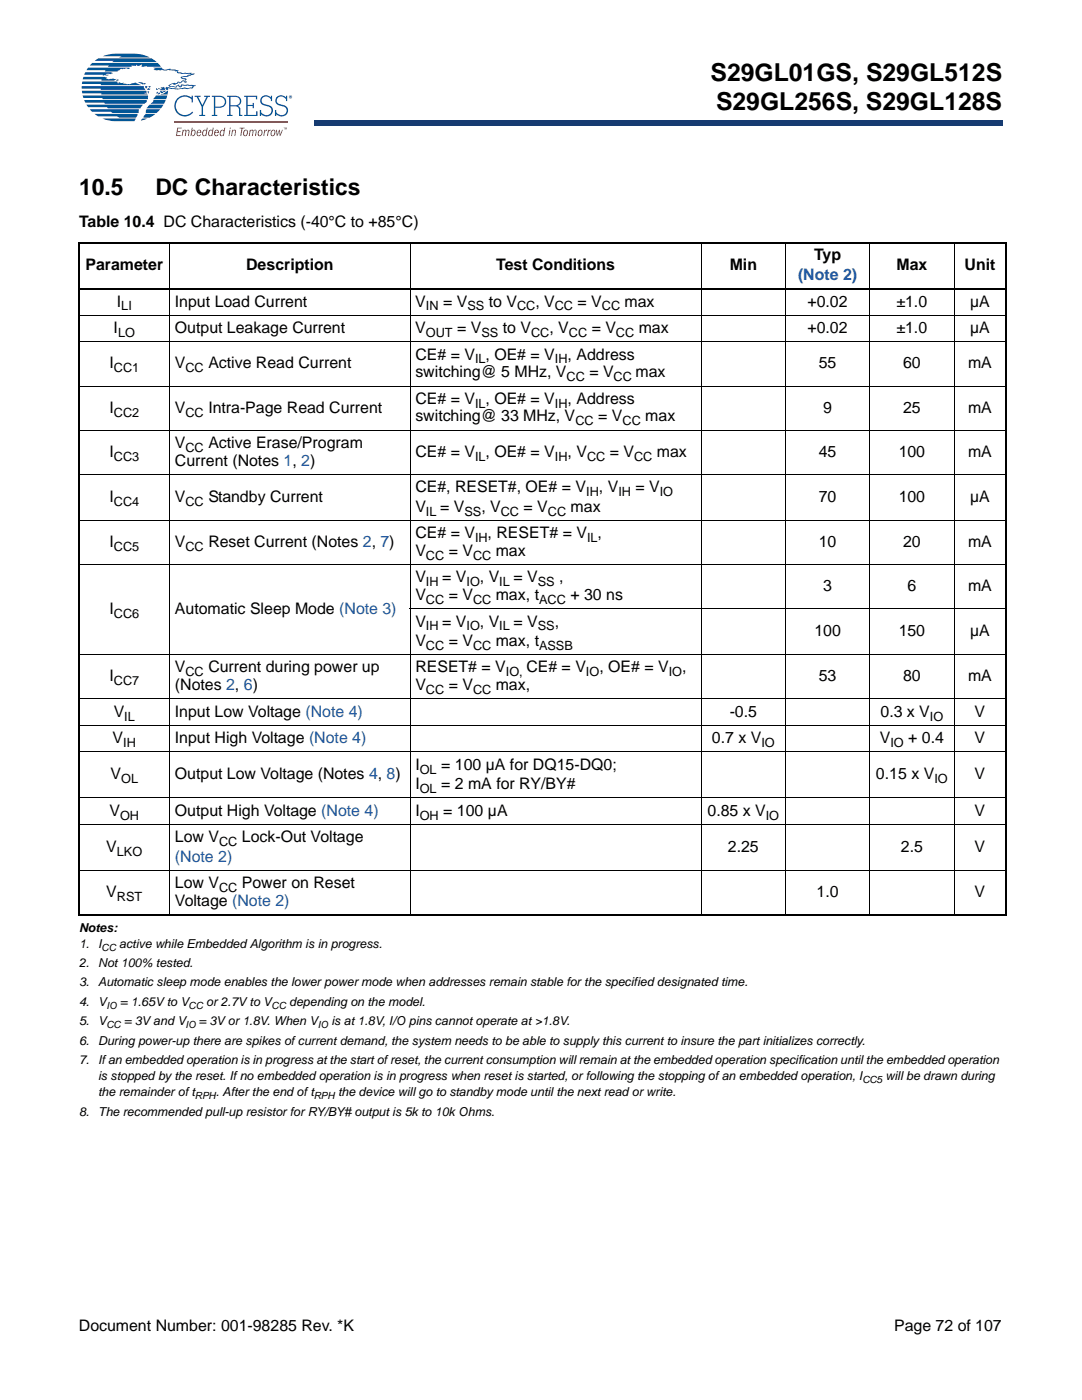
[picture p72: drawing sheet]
<svg xmlns="http://www.w3.org/2000/svg" width="216mm" height="279mm" viewBox="0 0 216 279" stroke-linecap="round" stroke-linejoin="round" font-family="sans-serif">
<defs><g id="words">
<g font-size="4.9">
<text x="141.8" y="16.3">S29GL01GS, S29GL512S</text>
<text x="142.9" y="21.9">S29GL256S, S29GL128S</text>
</g>
<g font-size="4.6">
<text x="15.8" y="38.8">10.5</text>
<text x="31" y="38.8">DC Characteristics</text>
</g>
<g font-size="3.2">
<text x="15.8" y="45.3">Table 10.4 DC Characteristics (-40°C to +85°C)</text>
<text x="17.1" y="53.9">Parameter</text>
<text x="49.1" y="53.9">Description</text>
<text x="99" y="53.9">Test Conditions</text>
<text x="145.6" y="53.9">Min</text>
<text x="162.4" y="52">Typ</text>
<text x="178.9" y="53.9">Max</text>
<text x="192.5" y="53.9">Unit</text>
<text x="23.3" y="61.2">I</text>
<text x="34.9" y="61.2">Input Load Current</text>
<text x="82.9" y="61.2">V</text>
<text x="88.4" y="61.2">= V</text>
<text x="97.5" y="61.2">to V</text>
<text x="106.8" y="61.2">, V</text>
<text x="115.3" y="61.2">= V</text>
<text x="124.6" y="61.2">max</text>
<text x="161.1" y="61.2">+0.02</text>
<text x="178.9" y="61.2">±1.0</text>
<text x="193.6" y="61.2">µA</text>
<text x="22.7" y="66.5">I</text>
<text x="34.9" y="66.5">Output Leakage Current</text>
<text x="82.9" y="66.5">V</text>
<text x="82.9" y="71.8">CE# = V , OE# = V</text>
<text x="91.2" y="66.5">= V</text>
<text x="100.3" y="66.5">to V</text>
<text x="109.6" y="66.5">, V</text>
<text x="113.3" y="71.8">, Address</text>
<text x="118.1" y="66.5">= V</text>
<text x="127.4" y="66.5">max</text>
<text x="161.1" y="66.5">+0.02</text>
<text x="178.9" y="66.5">±1.0</text>
<text x="193.6" y="66.5">µA</text>
<text x="21.8" y="73.5">I</text>
<text x="34.9" y="73.5">V</text>
<text x="41.6" y="73.5">Active Read Current</text>
<text x="82.9" y="75.3">switching@ 5 MHz, V</text>
<text x="117.6" y="75.3">= V</text>
<text x="126.8" y="75.3">max</text>
<text x="163.4" y="73.5">55</text>
<text x="180.2" y="73.5">60</text>
<text x="193.2" y="73.5">mA</text>
<text x="21.8" y="82.3">I</text>
<text x="34.9" y="82.3">V</text>
<text x="41.6" y="82.3">Intra-Page Read Current</text>
<text x="82.9" y="80.6">CE# = V , OE# = V</text>
<text x="113.3" y="80.6">, Address</text>
<text x="164.3" y="82.3">9</text>
<text x="180.2" y="82.3">25</text>
<text x="193.2" y="82.3">mA</text>
<text x="34.9" y="89.4">V</text>
<text x="41.6" y="89.4">Active Erase/Program</text>
<text x="82.9" y="84.1">switching@ 33 MHz, V</text>
<text x="119.4" y="84.1">= V</text>
<text x="128.8" y="84.1">max</text>
<text x="21.8" y="91.2">I</text>
<text x="34.9" y="92.9">Current (Notes 1, 2)</text>
<text x="82.9" y="91.2">CE# = V , OE# = V</text>
<text x="113.3" y="91.2">, V</text>
<text x="121.7" y="91.2">= V</text>
<text x="131.1" y="91.2">max</text>
<text x="163.4" y="91.2">45</text>
<text x="179.3" y="91.2">100</text>
<text x="193.2" y="91.2">mA</text>
<text x="21.8" y="100.2">I</text>
<text x="34.9" y="100.2">V</text>
<text x="41.6" y="100.2">Standby Current</text>
<text x="82.9" y="98.2">CE#, RESET#, OE# = V</text>
<text x="119.5" y="98.2">, V</text>
<text x="126.8" y="98.2">= V</text>
<text x="163.4" y="100.2">70</text>
<text x="179.3" y="100.2">100</text>
<text x="193.6" y="100.2">µA</text>
<text x="82.9" y="107.4">CE# = V</text>
<text x="82.9" y="102.1">V</text>
<text x="87.8" y="102.1">= V</text>
<text x="96.1" y="102.1">, V</text>
<text x="97.3" y="107.4">, RESET# = V ,</text>
<text x="104.5" y="102.1">= V</text>
<text x="113.9" y="102.1">max</text>
<text x="21.8" y="109.2">I</text>
<text x="34.9" y="109.2">V</text>
<text x="41.6" y="109.2">Reset Current (Notes 2, 7)</text>
<text x="82.9" y="110.9">V</text>
<text x="89.5" y="110.9">= V</text>
<text x="98.9" y="110.9">max</text>
<text x="163.4" y="109.2">10</text>
<text x="180.2" y="109.2">20</text>
<text x="193.2" y="109.2">mA</text>
<text x="82.9" y="119.7">V</text>
<text x="82.9" y="116.2">V</text>
<text x="88.2" y="116.2">= V</text>
<text x="89.5" y="119.7">= V</text>
<text x="95.8" y="116.2">, V</text>
<text x="98.9" y="119.7">max, t</text>
<text x="102.4" y="116.2">= V</text>
<text x="111.6" y="116.2">,</text>
<text x="113.8" y="119.7">+ 30 ns</text>
<text x="164.3" y="118">3</text>
<text x="181.1" y="118">6</text>
<text x="193.2" y="118">mA</text>
<text x="21.8" y="122.6">I</text>
<text x="34.9" y="122.6">Automatic Sleep Mode (Note 3)</text>
<text x="82.9" y="125">V</text>
<text x="88.2" y="125">= V</text>
<text x="95.8" y="125">, V</text>
<text x="102.4" y="125">= V</text>
<text x="110.7" y="125">,</text>
<text x="82.9" y="128.9">V</text>
<text x="89.5" y="128.9">= V</text>
<text x="98.9" y="128.9">max, t</text>
<text x="162.5" y="127">100</text>
<text x="179.3" y="127">150</text>
<text x="193.6" y="127">µA</text>
<text x="21.8" y="136">I</text>
<text x="34.9" y="134.2">V</text>
<text x="34.9" y="137.7">(Notes 2, 6)</text>
<text x="41.6" y="134.2">Current during power up</text>
<text x="82.9" y="134.2">RESET# = V</text>
<text x="82.9" y="137.7">V</text>
<text x="89.5" y="137.7">= V</text>
<text x="98.9" y="137.7">max,</text>
<text x="105" y="134.2">CE# = V</text>
<text x="119.6" y="134.2">, OE# = V</text>
<text x="136.1" y="134.2">,</text>
<text x="163.4" y="136">53</text>
<text x="180.2" y="136">80</text>
<text x="193.2" y="136">mA</text>
<text x="22.7" y="143">V</text>
<text x="34.9" y="143">Input Low Voltage (Note 4)</text>
<text x="145.6" y="143">-0.5</text>
<text x="175.7" y="143">0.3 x V</text>
<text x="194.5" y="143">V</text>
<text x="22.5" y="148.3">V</text>
<text x="34.9" y="148.3">Input High Voltage (Note 4)</text>
<text x="142" y="148.3">0.7 x V</text>
<text x="175.6" y="148.3">V</text>
<text x="181.2" y="148.3">+ 0.4</text>
<text x="194.5" y="148.3">V</text>
<text x="22.1" y="155.5">V</text>
<text x="34.9" y="155.5">Output Low Voltage (Notes 4, 8)</text>
<text x="82.9" y="153.6">I</text>
<text x="88" y="153.6">= 100 µA for DQ15-DQ0;</text>
<text x="174.8" y="155.5">0.15 x V</text>
<text x="194.5" y="155.5">V</text>
<text x="82.9" y="157.5">I</text>
<text x="88" y="157.5">= 2 mA for RY/BY#</text>
<text x="21.8" y="162.8">V</text>
<text x="34.9" y="162.8">Output High Voltage (Note 4)</text>
<text x="82.9" y="162.8">I</text>
<text x="88.4" y="162.8">= 100 µA</text>
<text x="141.2" y="162.8">0.85 x V</text>
<text x="194.5" y="162.8">V</text>
<text x="21.2" y="170">V</text>
<text x="34.9" y="168.1">Low V</text>
<text x="48.3" y="168.1">Lock-Out Voltage</text>
<text x="145.2" y="170">2.25</text>
<text x="179.7" y="170">2.5</text>
<text x="194.5" y="170">V</text>
<text x="21.2" y="179">V</text>
<text x="34.9" y="177.2">Low V</text>
<text x="48.3" y="177.2">Power on Reset</text>
<text x="162.9" y="179">1.0</text>
<text x="194.5" y="179">V</text>
<text x="34.9" y="180.8">Voltage (Note 2)</text>
<text x="15.7" y="265.6">Document Number: 001-98285 Rev. *K</text>
<text x="178.4" y="265.6">Page 72 of 107</text>
</g>
<g font-size="3.2" fill="#1f52a1">
<text x="159.2" y="55.9">(Note 2)</text>
<text x="34.9" y="171.9">(Note 2)</text>
</g>
<g font-size="2.5">
<text x="24.2" y="62">LI</text>
<text x="85" y="62">IN</text>
<text x="93.3" y="62">SS</text>
<text x="103.2" y="62">CC</text>
<text x="110.7" y="62">CC</text>
<text x="120.1" y="62">CC</text>
<text x="23.6" y="67.2">LO</text>
<text x="85" y="67.2">OUT</text>
<text x="96.1" y="67.2">SS</text>
<text x="106" y="67.2">CC</text>
<text x="113.5" y="67.2">CC</text>
<text x="122.9" y="67.2">CC</text>
<text x="22.7" y="74.3">CC1</text>
<text x="37" y="74.3">CC</text>
<text x="94.8" y="72.5">IL</text>
<text x="110.7" y="72.5">IH</text>
<text x="113.1" y="76.1">CC</text>
<text x="122.4" y="76.1">CC</text>
<text x="22.7" y="83.1">CC2</text>
<text x="37" y="83.1">CC</text>
<text x="94.8" y="81.4">IL</text>
<text x="110.7" y="81.4">IH</text>
<text x="114.8" y="84.9">CC</text>
<text x="124.2" y="84.9">CC</text>
<text x="22.7" y="91.9">CC3</text>
<text x="37" y="90.2">CC</text>
<text x="94.8" y="91.9">IL</text>
<text x="110.7" y="91.9">IH</text>
<text x="117.1" y="91.9">CC</text>
<text x="126.5" y="91.9">CC</text>
<text x="22.7" y="100.9">CC4</text>
<text x="37" y="100.9">CC</text>
<text x="117" y="99">IH</text>
<text x="123.4" y="99">IH</text>
<text x="131.7" y="99">IO</text>
<text x="85" y="102.9">IL</text>
<text x="92.7" y="102.9">SS</text>
<text x="99.9" y="102.9">CC</text>
<text x="109.3" y="102.9">CC</text>
<text x="22.7" y="109.9">CC5</text>
<text x="37" y="109.9">CC</text>
<text x="85" y="111.7">CC</text>
<text x="94.4" y="111.7">CC</text>
<text x="94.8" y="108.2">IH</text>
<text x="117.1" y="108.2">IL</text>
<text x="85" y="117">IH</text>
<text x="93.1" y="117">IO</text>
<text x="99.6" y="117">IL</text>
<text x="107.3" y="117">SS</text>
<text x="22.7" y="123.3">CC6</text>
<text x="85" y="120.5">CC</text>
<text x="85" y="125.8">IH</text>
<text x="93.1" y="125.8">IO</text>
<text x="94.4" y="120.5">CC</text>
<text x="99.6" y="125.8">IL</text>
<text x="107.3" y="125.8">SS</text>
<text x="107.6" y="120.5">ACC</text>
<text x="85" y="129.7">CC</text>
<text x="94.4" y="129.7">CC</text>
<text x="107.6" y="129.7">ASSB</text>
<text x="22.7" y="136.8">CC7</text>
<text x="37" y="135">CC</text>
<text x="100.9" y="135">IO,</text>
<text x="116.9" y="135">IO</text>
<text x="133.4" y="135">IO</text>
<text x="24.8" y="143.8">IL</text>
<text x="85" y="138.5">CC</text>
<text x="94.4" y="138.5">CC</text>
<text x="185.5" y="143.8">IO</text>
<text x="24.6" y="149.1">IH</text>
<text x="151.9" y="149.1">IO</text>
<text x="177.7" y="149.1">IO</text>
<text x="83.8" y="154.4">OL</text>
<text x="24.2" y="156.3">OL</text>
<text x="83.8" y="158.3">OL</text>
<text x="186.4" y="156.3">IO</text>
<text x="24" y="163.6">OH</text>
<text x="83.8" y="163.6">OH</text>
<text x="152.8" y="163.6">IO</text>
<text x="23.3" y="170.8">LKO</text>
<text x="43.7" y="168.9">CC</text>
<text x="23.3" y="179.8">RST</text>
<text x="43.7" y="178">CC</text>
<text x="15.8" y="185.9">Notes:</text>
<text x="15.8" y="189.1">1.</text>
<text x="19.6" y="189.1">I</text>
<text x="23.8" y="189.1">active while Embedded Algorithm is in progress.</text>
<text x="15.8" y="193">2.</text>
<text x="15.8" y="196.9">3.</text>
<text x="19.6" y="196.9">Automatic sleep mode enables the lower power mode when addresses remain stable for the specified designated time.</text>
<text x="19.6" y="193">Not 100% tested.</text>
<text x="15.8" y="200.8">4.</text>
<text x="19.6" y="200.8">V</text>
<text x="24" y="200.8">= 1.65V to V</text>
<text x="41.2" y="200.8">or 2.7V to V</text>
<text x="57.7" y="200.8">depending on the model.</text>
<text x="15.8" y="208.5">6.</text>
<text x="15.8" y="204.6">5.</text>
<text x="19.6" y="208.5">During power-up there are spikes of current demand, the system needs to be able to supply this current to insure the part initializes correctly.</text>
<text x="19.6" y="204.6">V</text>
<text x="24.8" y="204.6">= 3V and V</text>
<text x="39.7" y="204.6">= 3V or 1.8V. When V</text>
<text x="66.1" y="204.6">is at 1.8V, I/O pins cannot operate at &gt;1.8V.</text>
<text x="15.8" y="212.4">7.</text>
<text x="19.6" y="212.4">If an embedded operation is in progress at the start of reset, the current consumption will remain at the embedded operation specification until the embedded operation</text>
<text x="19.6" y="215.6">is stopped by the reset. If no embedded operation is in progress when reset is started, or following the stopping of an embedded operation, I</text>
<text x="176.7" y="215.6">will be drawn during</text>
<text x="19.6" y="218.8">the remainder of t</text>
<text x="43.1" y="218.8">. After the end of t</text>
<text x="67.5" y="218.8">the device will go to standby mode until the next read or write.</text>
<text x="15.8" y="222.6">8.</text>
<text x="19.6" y="222.6">The recommended pull-up resistor for RY/BY# output is 5k to 10k Ohms.</text>
</g>
<g font-size="2">
<text x="20.3" y="189.7">CC</text>
<text x="21.2" y="201.4">IO</text>
<text x="37.6" y="201.4">CC</text>
<text x="54.2" y="201.4">CC</text>
<text x="21.2" y="205.3">CC</text>
<text x="37" y="205.3">IO</text>
<text x="63.4" y="205.3">IO</text>
<text x="38.9" y="219.4">RPH</text>
<text x="62.6" y="219.4">RPH</text>
<text x="172.1" y="216.2">CC5</text>
</g>
</g></defs>
<path d="M62.8 24.1h137.3v.9h-137.3z" fill="#163b71"/>
<path d="M62.7 25h137.3M62.8 24.1h137.2" fill="none" stroke="#163b71" stroke-width=".2"/>
<path d="M62.7 24h.2v1h-.2z" fill="#163b71"/>
<path d="M16.3 10.7h42v16.5h-42z" fill="#fff"/>
<g fill="#005596">
<path d="M29.5 17.6l.5 .1-.1 .2h-.6z"/>
<path d="M16.3 18.1h12.9a.28 .28 0 0 1 0 .4 .28 .28 0 0 1-.4 .1l.6 .3h-9.2v-.3h-3.8z"/>
<path d="M17 14.4h5.5l-.3 .2 .3 .1-1.5 .1 .7 .2h-.9l-.3 .2 .1-.3h-3.8z"/>
<path d="M18.9 12.2l.7-.6h10.6l1.1 .8h-8.9l.3-.3z"/>
<path d="M20.5 11.2l2-.5h4.5h-.2l1.6 .2 1.5 .6h-6.2l.6-.3z"/>
<path d="M16.4 16.3h6.9l.3 .4 .2-.3 .5 .2 .4-.1-.1 .2 1.3 .1a1.82 1.82 0 0 1 2.2 .2h-8v-.2h-3.8z"/>
<path d="M27.6 16.4h.5l.4 .1 .1 .2 .4-.1v.1l-.6 .1z"/>
<path d="M16.6 15.3h4.3l.5 .2-.2 .1a.85 .85 0 0 0 1 .1h1.1l-.4 .4h-2.7l.1-.3h-3.8z"/>
<path d="M23.2 16l.4-.2v.3h-.4z"/>
<path d="M17.6 13.5h8.1l.2 .1-.2 .2-.5-.2-.4 .1a1.76 1.76 0 0 0-1.4 .6h-2.5l.1-.3h-3.7z"/>
<path d="M30.6 13.5h1.7a.98 .98 0 0 0 1.4 .3l.3-.1 .1 .2 1.5 .1-.1 .3 .1 .1 .9 .2 .4-.1h1.3l-.1 .2h.8l-.9 .4h-.3l-.1 .2-1.3 .2 .9 .2v.2l-.2 .2 .3 .2a.37 .37 0 0 1-.4 .2 .37 .37 0 0 1-.3-.3l-.6 .4-.4-.1-.2 .2h-.5l.2 .2h-.2a.69 .69 0 0 0-1 .2l1.2 .2-.1-.2 .7-.2 .2 .3a.61 .61 0 0 1 .9-.3l.6-.1 1.7 .2-.8 .7-2.9 .2-1.9-.3v.3h-.3a.31 .31 0 0 1-.2-.3 .31 .31 0 0 1 .2-.3l1 .3a5.2 5.2 0 0 0 2.6-.1l.5 .1 1.1-.1-.1-.2 .2-.1-2.2-.1v.2l-.3 .1h-.2l-.2-.3-.4 .1v.3l-1.4-.2-.3-.3 1.1-.4a.92 .92 0 0 0 1-.3l.3 .1 .4-.2a.45 .45 0 0 1 .7 .2l-.2-.4 .1-.2a.55 .55 0 0 1-.8-.5l1.2-.1 .2-.3h.6l-.3-.2-1.6 .1-.6-.2h-.3v-.4h-.3l-.2-.2-4.2-.1 .5-.2h-.3z"/>
<path d="M32.1 17.5l.5-.2 .2 .2 .2 .4h-1.1l.4-.2-.2-.1z"/>
<path d="M31.2 17.6l.3 .3h-.3z"/>
<path d="M16.3 17.2h12.4l.3 .7h-8.9v-.2h-3.8z"/>
<path d="M31.6 17.6l.3 .1-.2 .2z"/>
<path d="M29.7 17.2h.3v.1l-.1 .2-.2-.1z"/>
<path d="M29 17.2h.4l-.2 .5z"/>
<path d="M29.5 18.2l.3 .1-.1 .3-.2-.2z"/>
<path d="M18.2 12.7l.2-.1h13.1l.6 .7h-2.8l-.1-.1-.7 .1h-.3l.1-.4-.7 .3-.4-.3-.1 .2h-.8v.2h-4.8l.2-.2h-3.8z"/>
<path d="M31.9 18.1l1.2 .1a.44 .44 0 0 1-.7 0l-.2 .1 .4 .2-.5 .1z"/>
<path d="M32.1 18.8l.7-.2 .7-.5-.1 .8h-1.3z"/>
<path d="M31.7 18.5h.2v.2l-.5 .1z"/>
<path d="M31.3 18.4h.3l-.3 .3z"/>
<path d="M16.5 19h13v.2v.6h-9l-.1-.2h-3.8z"/>
<path d="M16.8 20h12.5v.1l-.4 .6h-8l-.1-.2h-3.8z"/>
<path d="M17.2 20.9h11.3l-.5 .7h-6.5l-.1-.2h-3.8z"/>
<path d="M17.9 21.8h9.8v.8h-5.3l-.2-.3h-3.8z"/>
<path d="M18.9 22.7h8.6l-.4 .8h-3.3l-.4-.3h-3.8z"/>
<path d="M20.4 23.7h6.7l-.3 .5h-3.7l-1.1-.1z"/>
<path d="M31.1 19h2.3l-.3 .8h-2.5z"/>
<path d="M30.6 20h2.5l-.4 .7h-2.6l.5-.5z"/>
<path d="M29.6 21.2l.2-.3h2.8l-.5 .7-2.8 .1z"/>
<path d="M29.2 21.8h2.8l-.8 .8h-2.1z"/>
<path d="M29 22.7h2l-1.2 .8h-1.2z"/>
<path d="M28.2 23.8l.2-.1h1l-1.3 .4z"/>
<path d="M35.4 19.6a2.15 2.15 0 0 1 2.8-.1v-.4h.3v1.3h-.3v-.6a1.84 1.84 0 0 0-2.6 .1 1.84 1.84 0 0 0 .1 2.6 1.84 1.84 0 0 0 2.7-.2l.1 .1a2.11 2.11 0 0 1-3 .3 2.11 2.11 0 0 1-.1-3.1z"/>
<path d="M38.8 19.1h1.2v.2h-.5l.9 1.7 .8-1.7h-.5v-.2h1.2v.2h-.4l-1 2v1.6h.4v.2h-1.1v-.2h.4v-1.6l-1-2h-.4z"/>
<path d="M48.7 19.1h2.6v.7h-.2v-.5h-1.7v1.6h1v-.4h.3v1.1h-.3v-.4h-1v1.7h1.7v-.7h.3v.9h-2.7v-.2h.4v-3.6h-.4z"/>
<path d="M52.1 19.4a1.28 1.28 0 0 1 2 .1v-.4h.2v1.1h-.2a.89 .89 0 0 0-1.1-.9 .89 .89 0 0 0-.6 1.2l.4 .3a1.49 1.49 0 0 1 1.7 1.2 1.34 1.34 0 0 1-1 1.2 1.34 1.34 0 0 1-1.4-.4v.3h-.3v-1.2h.3a.99 .99 0 0 0 1.1 1.1 .89 .89 0 0 0 1-.7 .89 .89 0 0 0-.7-1 1.44 1.44 0 0 1-1.6-1.2z"/>
<path d="M55.1 19.4a1.28 1.28 0 0 1 2 .1v-.4h.2v1.1h-.2a.89 .89 0 0 0-1.1-.9 .89 .89 0 0 0-.6 1.2l.4 .3a1.49 1.49 0 0 1 1.7 1.2 1.34 1.34 0 0 1-.9 1.2 1.34 1.34 0 0 1-1.5-.4v.3h-.2v-1.2h.2a.99 .99 0 0 0 1.1 1.1 .89 .89 0 0 0 1-.7 .89 .89 0 0 0-.7-1 1.44 1.44 0 0 1-1.6-1.2z"/>
<path d="M43 19.3v2a1.58 1.58 0 0 0 1.8-.7 .99 .99 0 0 0-1-1.3zM42.3 19.1a2.62 2.62 0 0 1 2.6 .5 1.21 1.21 0 0 1 .1 1.3 1.21 1.21 0 0 1-1.3 .6h-.7v1.4h.4v.2h-1.1v-.2h.4v-3.6h-.4z"/>
<path d="M46 19.3v1.7h1a.84 .84 0 0 0 .9-.9 .84 .84 0 0 0-1.1-.8zM45.3 19.1a2.71 2.71 0 0 1 2.6 .4 .99 .99 0 0 1-.5 1.6 .77 .77 0 0 1 .6 .9v.9h.4v.2h-.7v-1.1a.73 .73 0 0 0-.9-.8h-.8v1.7h.4v.2h-1.1v-.2h.4v-3.6h-.4z"/>
</g>
<path d="M34.8 24.3h22.7" fill="none" stroke="#e12726" stroke-width=".29"/>
<g fill="#e12726">
<path d="M35.4 25.5h.9l-.1 .1h-.7v.6h.5v.2h-.6l-.1 .6h.8l-.1 .1h-.9z"/>
<path d="M36.4 25.9h.2v.2l.3-.2 .3 .2a.35 .35 0 0 1 .5-.2 .35 .35 0 0 1 .1 .5l-.1 .7h-.2l.1-.9-.2-.1-.4 1h-.1l.1-.9-.1-.2a1.08 1.08 0 0 0-.5 1.1h-.2z"/>
<path d="M46.3 25.9h.2l-.1 .2a.35 .35 0 0 1 .5-.2 .35 .35 0 0 1 .2 .6l-.2 .6h-.1l.1-.9v-.1h-.3l-.3 1h-.2z"/>
<path d="M47.8 25.5h1v.1h-.4l-.3 1.5h-.2l.3-1.5h-.4z"/>
<path d="M49.8 25.9h.2v.2l.3-.2 .3 .2a.35 .35 0 0 1 .5-.2 .35 .35 0 0 1 .1 .5l-.1 .7h-.2l.1-.9-.2-.1-.4 1h-.1l.1-.9-.1-.2a1.08 1.08 0 0 0-.5 1.1h-.2z"/>
<path d="M52.7 25.9h.2v.3l.4-.3v.2l-.4 .1-.2 .9h-.2z"/>
<path d="M53.5 25.9h.1v.3l.4-.3v.2l-.3 .1-.2 .9h-.2z"/>
<path d="M55.1 25.9h.2v1l.4-1h.2v1l.4-1h.2l-.5 1.2h-.2l-.1-.9-.3 .9h-.2z"/>
<path d="M38.5 26.1l-.2 .6 .2 .3a.74 .74 0 0 0 .3-.9zM38.3 25.5h.2l-.1 .6 .3-.2a.68 .68 0 0 1 .3 .7 .68 .68 0 0 1-.6 .6l-.2-.3-.2 .2z"/>
<path d="M39.6 26.1l-.2 .3h.6l-.1-.3zM39.4 26.1a.43 .43 0 0 1 .7 0l.1 .4-.8 .1 .1 .4h.3l.2-.2 .1 .1a.45 .45 0 0 1-.4 .3 .45 .45 0 0 1-.4-.3z"/>
<path d="M40.7 26.1l-.2 .6 .1 .3a.54 .54 0 0 0 .5-.4 .54 .54 0 0 0-.2-.6zM40.5 26.1l.4-.2 .3 .2 .1-.6h.1l-.2 1.6h-.2v-.1a.37 .37 0 0 1-.3 .2 .37 .37 0 0 1-.3-.2z"/>
<path d="M41.9 26.1l-.2 .6 .1 .3a.54 .54 0 0 0 .5-.4 .54 .54 0 0 0-.2-.6zM41.7 26.1l.4-.2 .3 .2 .1-.6h.1l-.2 1.6h-.2v-.1a.37 .37 0 0 1-.3 .2 .37 .37 0 0 1-.3-.2z"/>
<path d="M43.1 26.1l-.2 .3h.6l-.1-.3zM42.9 26.1a.43 .43 0 0 1 .7 0l.1 .4-.8 .1 .1 .4h.3l.2-.2 .1 .1a.45 .45 0 0 1-.4 .3 .45 .45 0 0 1-.4-.3z"/>
<path d="M44.2 26.1l-.2 .6 .1 .3a.54 .54 0 0 0 .5-.4 .54 .54 0 0 0-.2-.6zM44 26.1l.4-.2 .3 .2 .1-.6h.1l-.2 1.6h-.2v-.1a.37 .37 0 0 1-.3 .2 .37 .37 0 0 1-.3-.2z"/>
<path d="M45.9 25.5h.2l-.1 .2h-.2zM45.8 25.9h.2l-.2 1.2h-.2z"/>
<path d="M48.8 26.1l-.1 .6 .2 .3a.58 .58 0 0 0 .2-1zM48.7 26.1a.45 .45 0 0 1 .7 0 .69 .69 0 0 1 0 .8 .69 .69 0 0 1-.7 .2 .87 .87 0 0 1 0-1z"/>
<path d="M51.8 26.1l-.2 .6 .2 .3a.58 .58 0 0 0 .2-1zM51.6 26.1a.45 .45 0 0 1 .7 0 .69 .69 0 0 1 0 .8 .69 .69 0 0 1-.7 .2 .87 .87 0 0 1 0-1z"/>
<path d="M54.3 26.1l-.1 .6 .2 .3a.58 .58 0 0 0 .1-1zM54.2 26.1a.45 .45 0 0 1 .7 0 .69 .69 0 0 1 0 .8 .69 .69 0 0 1-.7 .2 .87 .87 0 0 1 0-1z"/>
<path d="M56.9 25.4l.2 .3 .1-.3v.4v-.3l-.1 .3-.2-.3v.3zM56.6 25.4h.3l-.1 .4z"/>
</g>
<path d="M57.9 19.2l.1 .1zM57.8 19.2h.3v.3l-.1-.1-.2 .1zM57.7 19.3a.26 .26 0 0 0 .5 0 .26 .26 0 0 0-.5 0zM57.6 19.3a.35 .35 0 0 1 .7 0 .35 .35 0 0 1-.7 0z" fill="#005596"/>
<path d="M15.6 48.5h185.3M15.6 57.6h185.3M15.8 48.6v133.8M200.7 48.6v133.8M15.6 182.5h185.3" fill="none" stroke="#000" stroke-width=".36"/>
<g fill="none" stroke="#000" stroke-width=".2">
<path d="M33.8 48.3v134.4M81.8 48.3v134.4M139.9 48.3v134.4M156.7 48.3v134.4M173.5 48.3v134.4M190.4 48.3v134.4M15.6 62.9h185.3M15.6 68.2h185.3M15.6 77h185.3M15.6 85.9h185.3M15.6 94.7h185.3M15.6 103.9h185.3"/>
<path d="M15.6 112.7h185.3M15.6 130.7h185.3M15.6 139.5h185.3M81.7 121.5h119.2M15.6 144.8h185.3M15.6 150.1h185.3M15.6 159.2h185.3M15.6 164.5h185.3M15.6 173.7h185.3"/>
</g>
<use href="#words"/>
</svg>
